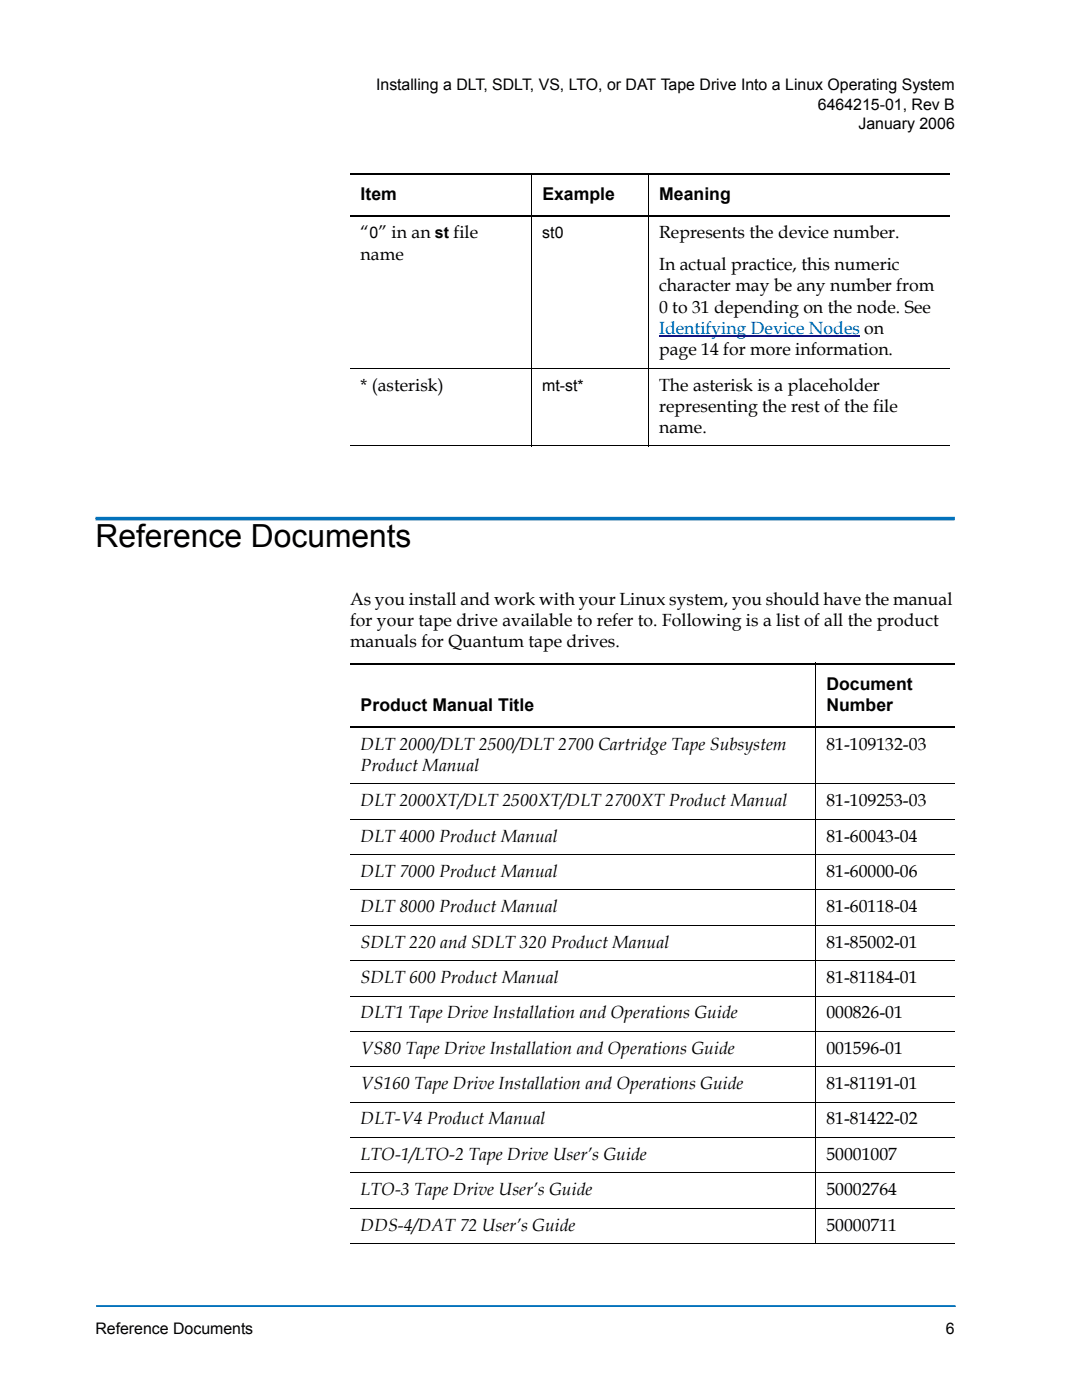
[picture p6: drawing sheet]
<svg xmlns="http://www.w3.org/2000/svg" width="216mm" height="279mm" viewBox="0 0 216 279" stroke-linecap="round" stroke-linejoin="round" font-family="sans-serif">
<defs><g id="words">
<text font-size="6.3" x="19" y="109.2">Reference Documents</text>
<g font-size="3.5">
<text x="72" y="39.8">Item</text>
<text x="108.2" y="39.8">Example</text>
<text x="131.5" y="39.8">Meaning</text>
<text x="72" y="47.6">“0” in an st file</text>
<text x="131.5" y="47.6">Represents the device number.</text>
<text x="72" y="51.8">name</text>
<text x="131.5" y="53.9">In actual practice, this numeric</text>
<text x="131.5" y="58.2">character may be any number from</text>
<text x="131.5" y="62.4">0 to 31 depending on the node. See</text>
<text x="131.5" y="70.9">page 14 for more information.</text>
<text x="72" y="77.9">* (asterisk)</text>
<text x="131.5" y="77.9">The asterisk is a placeholder</text>
<text x="131.5" y="82.2">representing the rest of the file</text>
<text x="131.5" y="86.4">name.</text>
<text x="69.8" y="120.7">As you install and work with your Linux system, you should have the manual</text>
<text x="69.8" y="124.9">for your tape drive available to refer to. Following is a list of all the product</text>
<text x="69.8" y="129.2">manuals for Quantum tape drives.</text>
<text x="164.9" y="137.6">Document</text>
<text x="72" y="141.9">Product Manual Title</text>
<text x="164.9" y="141.9">Number</text>
<text x="72" y="149.6">DLT 2000/DLT 2500/DLT 2700 Cartridge Tape Subsystem</text>
<text x="164.9" y="149.6">81-109132-03</text>
<text x="72" y="153.8">Product Manual</text>
<text x="72" y="160.9">DLT 2000XT/DLT 2500XT/DLT 2700XT Product Manual</text>
<text x="164.9" y="160.9">81-109253-03</text>
<text x="72" y="168">DLT 4000 Product Manual</text>
<text x="164.9" y="168">81-60043-04</text>
<text x="72" y="175">DLT 7000 Product Manual</text>
<text x="164.9" y="175">81-60000-06</text>
<text x="72" y="182.1">DLT 8000 Product Manual</text>
<text x="164.9" y="182.1">81-60118-04</text>
<text x="72" y="189.1">SDLT 220 and SDLT 320 Product Manual</text>
<text x="164.9" y="189.1">81-85002-01</text>
<text x="72" y="196.2">SDLT 600 Product Manual</text>
<text x="164.9" y="196.2">81-81184-01</text>
<text x="72" y="203.2">DLT1 Tape Drive Installation and Operations Guide</text>
<text x="164.9" y="203.2">000826-01</text>
<text x="72" y="210.3">VS80 Tape Drive Installation and Operations Guide</text>
<text x="164.9" y="210.3">001596-01</text>
<text x="72" y="217.4">VS160 Tape Drive Installation and Operations Guide</text>
<text x="164.9" y="217.4">81-81191-01</text>
<text x="72" y="224.4">DLT-V4 Product Manual</text>
<text x="164.9" y="224.4">81-81422-02</text>
<text x="72" y="231.5">LTO-1/LTO-2 Tape Drive User’s Guide</text>
<text x="164.9" y="231.5">50001007</text>
<text x="72" y="238.5">LTO-3 Tape Drive User’s Guide</text>
<text x="164.9" y="238.5">50002764</text>
<text x="72" y="245.6">DDS-4/DAT 72 User’s Guide</text>
<text x="164.9" y="245.6">50000711</text>
</g>
<text font-size="3.5" fill="#00f" x="131.5" y="66.6">Identifying Device Nodes on</text>
<g font-size="3.2">
<text x="75.1" y="18">Installing a DLT, SDLT, VS, LTO, or DAT Tape Drive Into a Linux Operating System</text>
<text x="163.2" y="21.9">6464215-01, Rev B</text>
<text x="171.3" y="25.7">January 2006</text>
<text x="108.2" y="47.6">st0</text>
<text x="108.2" y="77.9">mt-st*</text>
<text x="19" y="266.2">Reference Documents</text>
<text x="188.7" y="266.2">6</text>
</g>
</g></defs>
<path d="M19.2 260.7h171.5" fill="none" stroke="#0372bb" stroke-width=".2"/>
<path d="M19.2 260.7h171.5" fill="none" stroke="#0372bb" stroke-width=".35"/>
<path d="M19 103.1h171.7v1.1h-171.7z" fill="#fff"/>
<path d="M19.1 103.5h171.4" fill="none" stroke="#0372bb" stroke-width=".2"/>
<path d="M19.1 103.5h171.4" fill="none" stroke="#0372bb" stroke-width=".71" stroke-linecap="butt"/>
<path d="M131.5 67.1h40.1" fill="none" stroke="#00f" stroke-width=".21"/>
<g fill="none" stroke="#000" stroke-width=".2">
<path d="M106.1 34.5v54.6M129.4 34.5v54.6M69.8 73.5h119.6M69.8 89h119.6M162.8 132.3v115.9M69.8 156.4h120.7M69.8 163.5h120.7M69.8 170.5h120.7M69.8 177.6h120.7M69.8 184.7h120.7M69.8 191.7h120.7M69.8 198.8h120.7"/>
<path d="M69.8 205.8h120.7M69.8 212.9h120.7M69.8 219.9h120.7M69.8 227h120.7M69.8 234.1h120.7M69.8 241.1h120.7M69.8 248.2h120.7"/>
</g>
<path d="M69.8 34.7h119.6M69.8 43.1h119.6M69.8 132.5h120.7M69.8 145.2h120.7" fill="none" stroke="#000" stroke-width=".36"/>
<use href="#words"/>
</svg>
